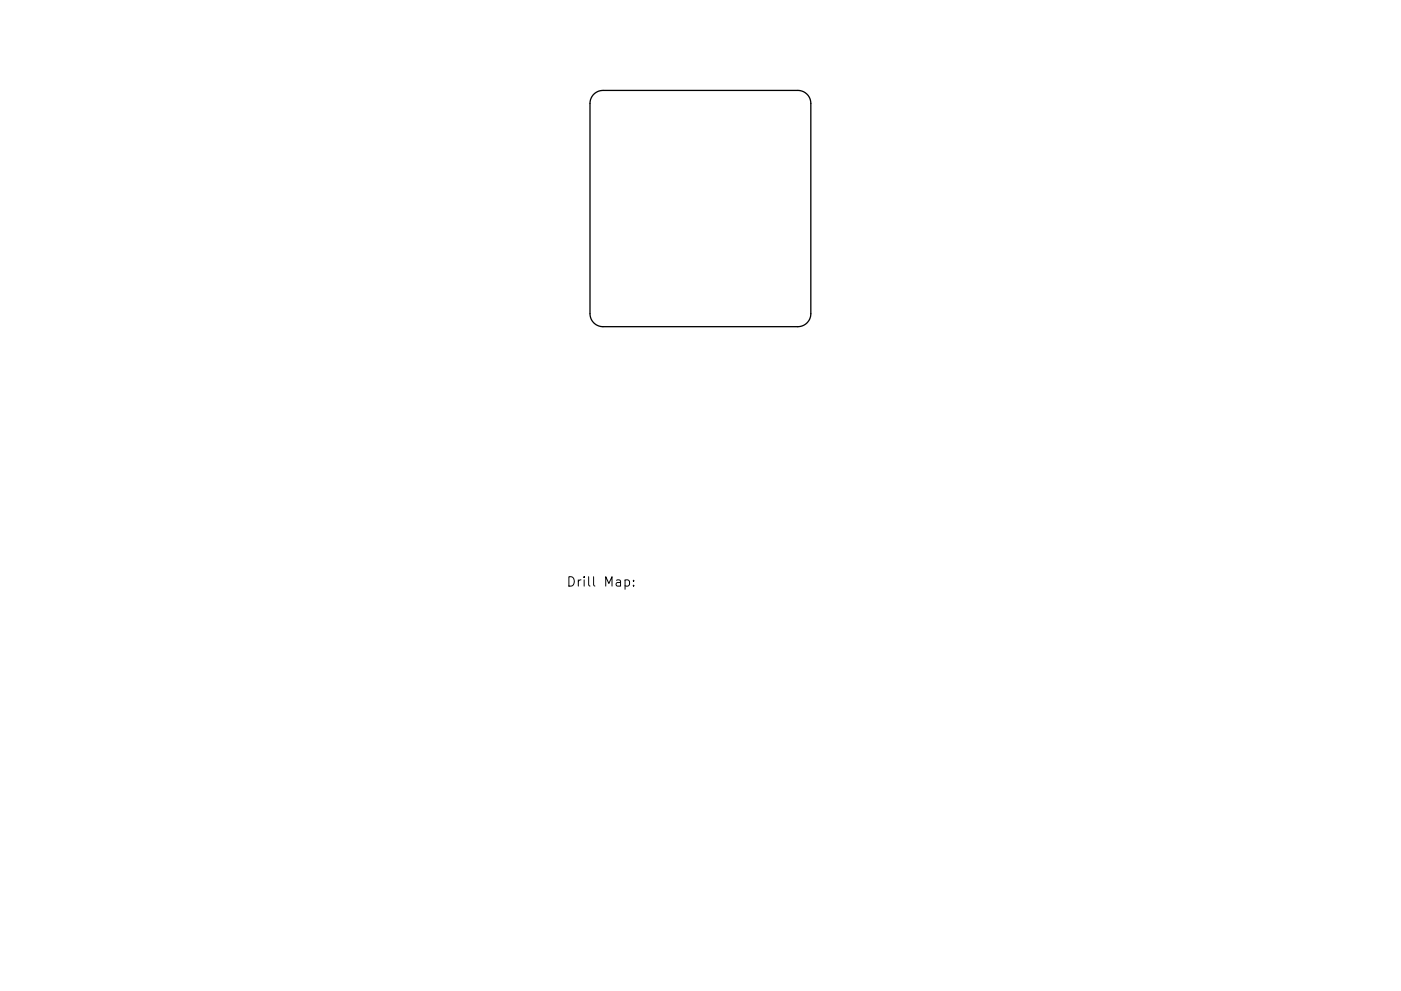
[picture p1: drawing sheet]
<svg xmlns="http://www.w3.org/2000/svg" width="297mm" height="210mm" viewBox="0 0 297 210" stroke-linecap="round" stroke-linejoin="round" font-family="sans-serif">
<defs><g id="words">
<text font-size="2.8" x="120" y="124.5">Drill Map:</text>
</g></defs>
<path d="M125.9 20a2.75 2.75 0 0 1 1.9-.8h41.4a2.75 2.75 0 0 1 2.7 2.7v44.7a2.75 2.75 0 0 1-2.7 2.7h-41.4a2.75 2.75 0 0 1-2.7-2.7v-44.7a2.75 2.75 0 0 1 .8-1.9z" fill="none" stroke="#000" stroke-width=".28"/>
<path d="M132.5 123.1l.6-.1 .4 .4v.6l-.2 .3h-.8M134.3 124.2v.2M134.3 123.1v.2" fill="none" stroke="#000" stroke-width=".21"/>
<use href="#words"/>
</svg>
